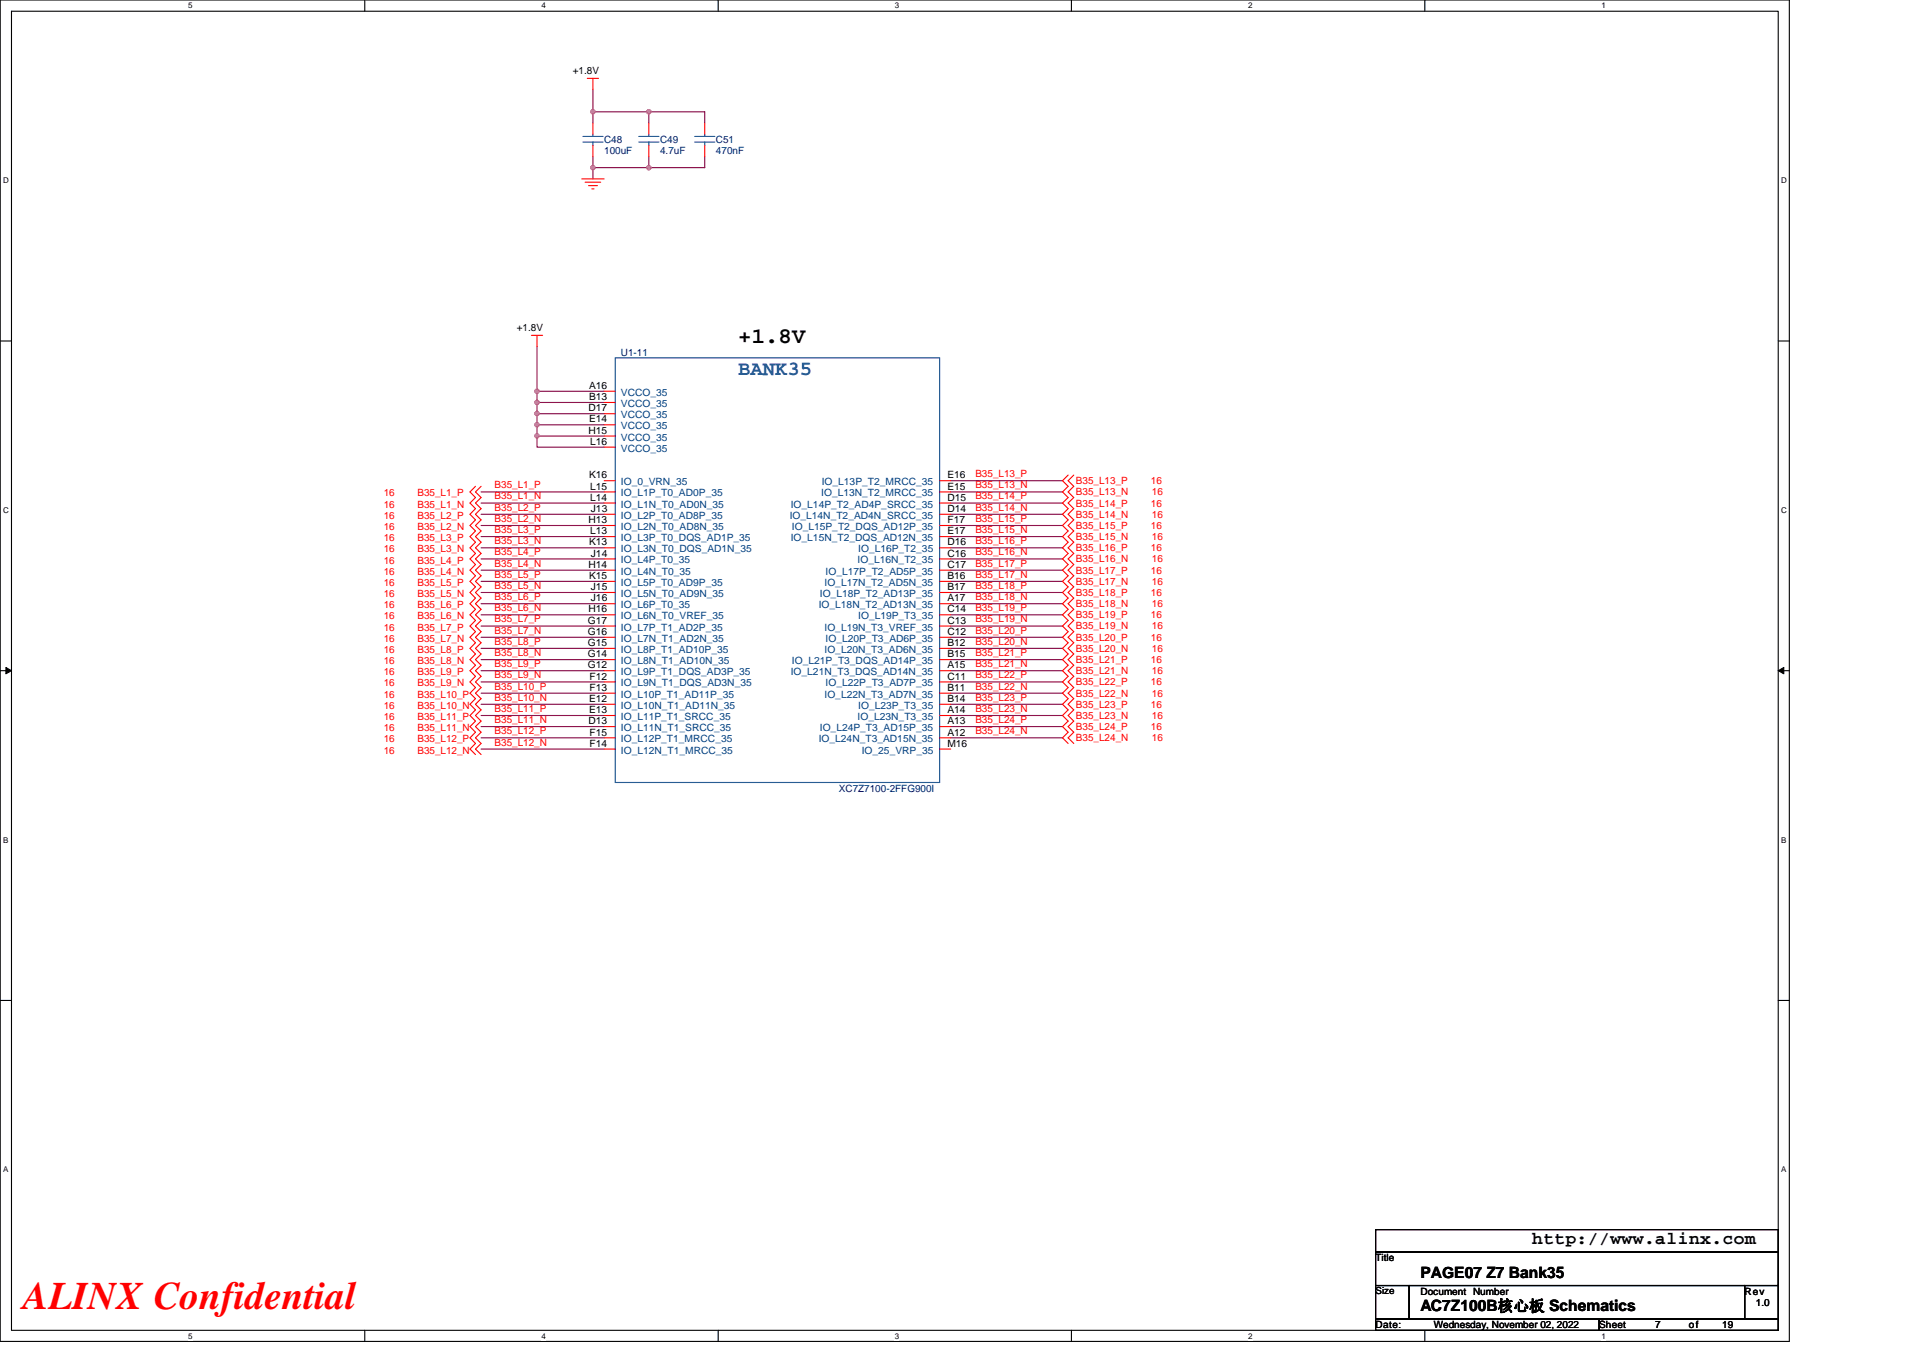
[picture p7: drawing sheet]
<svg xmlns="http://www.w3.org/2000/svg" width="297mm" height="210mm" viewBox="0 0 297 210" stroke-linecap="round" stroke-linejoin="round" font-family="sans-serif">
<defs><g id="words">
<text font-size="6" fill="#f00" x="3.5" y="202.3">ALINX Confidential</text>
<text font-size="3.4" x="114" y="52.9">+1.8V</text>
<text font-size="3.2" fill="#00f" x="114" y="57.9">BANK35</text>
<text font-size="2.8" x="236.7" y="192.3">http://www.alinx.com</text>
<g font-size="2.4">
<text x="219.4" y="197.4">PAGE07 Z7 Bank35</text>
<text x="219.4" y="202.6">AC7Z100B核心板 Schematics</text>
</g>
<g font-size="1.5">
<text x="88.5" y="11.4">+1.8V</text>
<text x="79.8" y="51.1">+1.8V</text>
<text x="90.9" y="63.6">D17</text>
<text x="91" y="60.1">A16</text>
<text x="91" y="61.8">B13</text>
<text x="91" y="65.3">E14</text>
<text x="90.9" y="67">H15</text>
<text x="91.2" y="68.7">L16</text>
<text x="91" y="73.9">K16</text>
<text x="91.2" y="75.6">L15</text>
<text x="91.2" y="77.4">L14</text>
<text x="146.3" y="75.6">E15</text>
<text x="146.3" y="77.4">D15</text>
<text x="146.3" y="73.9">E16</text>
<text x="90.9" y="80.8">H13</text>
<text x="91.2" y="82.6">L13</text>
<text x="91.3" y="79.1">J13</text>
<text x="146.3" y="79.1">D14</text>
<text x="146.3" y="82.6">E17</text>
<text x="146.3" y="80.8">F17</text>
<text x="90.9" y="87.7">H14</text>
<text x="91" y="84.3">K13</text>
<text x="91" y="89.5">K15</text>
<text x="91.3" y="86">J14</text>
<text x="146.3" y="86">C16</text>
<text x="146.3" y="89.5">B16</text>
<text x="146.3" y="84.3">D16</text>
<text x="146.3" y="87.7">C17</text>
<text x="90.9" y="94.6">H16</text>
<text x="91.3" y="91.2">J15</text>
<text x="91.3" y="92.9">J16</text>
<text x="146.3" y="92.9">A17</text>
<text x="146.3" y="91.2">B17</text>
<text x="146.3" y="94.6">C14</text>
<text x="90.8" y="96.4">G17</text>
<text x="90.8" y="98.1">G16</text>
<text x="90.8" y="99.8">G15</text>
<text x="90.8" y="101.6">G14</text>
<text x="146.3" y="96.4">C13</text>
<text x="146.3" y="99.8">B12</text>
<text x="146.3" y="101.6">B15</text>
<text x="146.3" y="98.1">C12</text>
<text x="90.8" y="103.3">G12</text>
<text x="91.1" y="105">F12</text>
<text x="91.1" y="106.7">F13</text>
<text x="146.3" y="103.3">A15</text>
<text x="146.3" y="106.7">B11</text>
<text x="146.3" y="105">C11</text>
<text x="90.9" y="111.9">D13</text>
<text x="91" y="108.5">E12</text>
<text x="91" y="110.2">E13</text>
<text x="91.1" y="113.6">F15</text>
<text x="146.3" y="110.2">A14</text>
<text x="146.3" y="113.6">A12</text>
<text x="146.3" y="111.9">A13</text>
<text x="146.3" y="108.5">B14</text>
<text x="91.1" y="115.4">F14</text>
<text x="146.3" y="115.4">M16</text>
<text x="212.5" y="194.9">Title</text>
<text x="212.5" y="200">Size</text>
<text x="219.4" y="200">Document Number</text>
<text x="269.5" y="200">Rev</text>
<text x="271.2" y="201.8">1.0</text>
<text x="212.5" y="205.2">Date:</text>
<text x="221.5" y="205.2">Wednesday, November 02, 2022</text>
<text x="247" y="205.2">Sheet</text>
<text x="255.7" y="205.2">7</text>
<text x="260.9" y="205.2">of</text>
<text x="266" y="205.2">19</text>
</g>
<g font-size="1.5" fill="#000080">
<text x="93.3" y="22.1">C48</text>
<text x="93.3" y="23.9">100uF</text>
<text x="102" y="22.1">C49</text>
<text x="102" y="23.9">4.7uF</text>
<text x="110.6" y="22.1">C51</text>
<text x="110.6" y="23.9">470nF</text>
<text x="95.9" y="54.9">U1-11</text>
<text x="129.6" y="122.3">XC7Z7100-2FFG900I</text>
</g>
<g font-size="1.5" fill="#004080">
<text x="95.9" y="61.2">VCCO_35</text>
<text x="95.9" y="62.9">VCCO_35</text>
<text x="95.9" y="64.6">VCCO_35</text>
<text x="95.9" y="66.3">VCCO_35</text>
<text x="95.9" y="68.1">VCCO_35</text>
<text x="95.9" y="69.8">VCCO_35</text>
<text x="95.9" y="75">IO_0_VRN_35</text>
<text x="95.9" y="76.7">IO_L1P_T0_AD0P_35</text>
<text x="126.8" y="76.7">IO_L13N_T2_MRCC_35</text>
<text x="126.9" y="75">IO_L13P_T2_MRCC_35</text>
<text x="95.9" y="78.4">IO_L1N_T0_AD0N_35</text>
<text x="95.9" y="80.2">IO_L2P_T0_AD8P_35</text>
<text x="95.9" y="81.9">IO_L2N_T0_AD8N_35</text>
<text x="95.9" y="83.6">IO_L3P_T0_DQS_AD1P_35</text>
<text x="122" y="80.2">IO_L14N_T2_AD4N_SRCC_35</text>
<text x="122.1" y="78.4">IO_L14P_T2_AD4P_SRCC_35</text>
<text x="122.1" y="83.6">IO_L15N_T2_DQS_AD12N_35</text>
<text x="122.3" y="81.9">IO_L15P_T2_DQS_AD12P_35</text>
<text x="95.9" y="85.3">IO_L3N_T0_DQS_AD1N_35</text>
<text x="95.9" y="87.1">IO_L4P_T0_35</text>
<text x="95.9" y="88.8">IO_L4N_T0_35</text>
<text x="127.5" y="88.8">IO_L17P_T2_AD5P_35</text>
<text x="132.5" y="87.1">IO_L16N_T2_35</text>
<text x="132.6" y="85.3">IO_L16P_T2_35</text>
<text x="95.9" y="90.5">IO_L5P_T0_AD9P_35</text>
<text x="95.9" y="92.2">IO_L5N_T0_AD9N_35</text>
<text x="95.9" y="94">IO_L6P_T0_35</text>
<text x="95.9" y="95.7">IO_L6N_T0_VREF_35</text>
<text x="126.5" y="94">IO_L18N_T2_AD13N_35</text>
<text x="126.6" y="92.2">IO_L18P_T2_AD13P_35</text>
<text x="127.4" y="90.5">IO_L17N_T2_AD5N_35</text>
<text x="132.6" y="95.7">IO_L19P_T3_35</text>
<text x="95.9" y="97.4">IO_L7P_T1_AD2P_35</text>
<text x="95.9" y="99.2">IO_L7N_T1_AD2N_35</text>
<text x="95.9" y="100.9">IO_L8P_T1_AD10P_35</text>
<text x="127.4" y="97.4">IO_L19N_T3_VREF_35</text>
<text x="127.4" y="100.9">IO_L20N_T3_AD6N_35</text>
<text x="127.5" y="99.2">IO_L20P_T3_AD6P_35</text>
<text x="95.9" y="102.6">IO_L8N_T1_AD10N_35</text>
<text x="95.9" y="104.3">IO_L9P_T1_DQS_AD3P_35</text>
<text x="95.9" y="106.1">IO_L9N_T1_DQS_AD3N_35</text>
<text x="95.9" y="107.8">IO_L10P_T1_AD11P_35</text>
<text x="122.1" y="104.3">IO_L21N_T3_DQS_AD14N_35</text>
<text x="122.3" y="102.6">IO_L21P_T3_DQS_AD14P_35</text>
<text x="127.4" y="107.8">IO_L22N_T3_AD7N_35</text>
<text x="127.5" y="106.1">IO_L22P_T3_AD7P_35</text>
<text x="95.9" y="109.5">IO_L10N_T1_AD11N_35</text>
<text x="95.9" y="111.3">IO_L11P_T1_SRCC_35</text>
<text x="95.9" y="113">IO_L11N_T1_SRCC_35</text>
<text x="126.6" y="113">IO_L24P_T3_AD15P_35</text>
<text x="132.5" y="111.3">IO_L23N_T3_35</text>
<text x="132.6" y="109.5">IO_L23P_T3_35</text>
<text x="95.9" y="114.7">IO_L12P_T1_MRCC_35</text>
<text x="95.9" y="116.4">IO_L12N_T1_MRCC_35</text>
<text x="126.5" y="114.7">IO_L24N_T3_AD15N_35</text>
<text x="133.1" y="116.4">IO_25_VRP_35</text>
</g>
<g font-size="1.5" fill="#f00">
<text x="59.3" y="76.7">16</text>
<text x="64.5" y="76.7">B35_L1_P</text>
<text x="76.4" y="75.5">B35_L1_P</text>
<text x="76.4" y="77.2">B35_L1_N</text>
<text x="150.7" y="73.7">B35_L13_P</text>
<text x="150.7" y="75.5">B35_L13_N</text>
<text x="150.7" y="77.2">B35_L14_P</text>
<text x="166.2" y="74.8">B35_L13_P</text>
<text x="166.2" y="76.5">B35_L13_N</text>
<text x="177.8" y="74.8">16</text>
<text x="177.9" y="76.5">16</text>
<text x="59.3" y="78.4">16</text>
<text x="59.3" y="80.2">16</text>
<text x="59.3" y="81.9">16</text>
<text x="59.3" y="83.6">16</text>
<text x="64.5" y="78.4">B35_L1_N</text>
<text x="64.5" y="80.2">B35_L2_P</text>
<text x="64.5" y="81.9">B35_L2_N</text>
<text x="64.5" y="83.6">B35_L3_P</text>
<text x="76.4" y="78.9">B35_L2_P</text>
<text x="76.4" y="80.6">B35_L2_N</text>
<text x="76.4" y="82.4">B35_L3_P</text>
<text x="150.7" y="78.9">B35_L14_N</text>
<text x="150.7" y="80.6">B35_L15_P</text>
<text x="150.7" y="82.4">B35_L15_N</text>
<text x="166.2" y="78.3">B35_L14_P</text>
<text x="166.2" y="80">B35_L14_N</text>
<text x="166.2" y="81.7">B35_L15_P</text>
<text x="166.2" y="83.4">B35_L15_N</text>
<text x="177.8" y="78.3">16</text>
<text x="177.8" y="81.7">16</text>
<text x="177.9" y="80">16</text>
<text x="177.9" y="83.4">16</text>
<text x="59.3" y="85.3">16</text>
<text x="59.3" y="87.1">16</text>
<text x="59.3" y="88.8">16</text>
<text x="64.5" y="85.3">B35_L3_N</text>
<text x="64.5" y="87.1">B35_L4_P</text>
<text x="64.5" y="88.8">B35_L4_N</text>
<text x="76.4" y="84.1">B35_L3_N</text>
<text x="76.4" y="85.8">B35_L4_P</text>
<text x="76.4" y="87.5">B35_L4_N</text>
<text x="76.4" y="89.3">B35_L5_P</text>
<text x="150.7" y="84.1">B35_L16_P</text>
<text x="150.7" y="85.8">B35_L16_N</text>
<text x="150.7" y="87.5">B35_L17_P</text>
<text x="150.7" y="89.3">B35_L17_N</text>
<text x="166.2" y="85.2">B35_L16_P</text>
<text x="166.2" y="86.9">B35_L16_N</text>
<text x="166.2" y="88.6">B35_L17_P</text>
<text x="177.8" y="85.2">16</text>
<text x="177.8" y="88.6">16</text>
<text x="177.9" y="86.9">16</text>
<text x="59.3" y="95.7">16</text>
<text x="59.3" y="90.5">16</text>
<text x="59.3" y="92.3">16</text>
<text x="59.3" y="94">16</text>
<text x="64.5" y="95.7">B35_L6_N</text>
<text x="64.5" y="90.5">B35_L5_P</text>
<text x="64.5" y="92.3">B35_L5_N</text>
<text x="64.5" y="94">B35_L6_P</text>
<text x="76.4" y="91">B35_L5_N</text>
<text x="76.4" y="92.7">B35_L6_P</text>
<text x="76.4" y="94.4">B35_L6_N</text>
<text x="150.7" y="91">B35_L18_P</text>
<text x="150.7" y="92.7">B35_L18_N</text>
<text x="150.7" y="94.4">B35_L19_P</text>
<text x="166.2" y="90.4">B35_L17_N</text>
<text x="166.2" y="92.1">B35_L18_P</text>
<text x="166.2" y="93.8">B35_L18_N</text>
<text x="166.2" y="95.5">B35_L19_P</text>
<text x="177.8" y="92.1">16</text>
<text x="177.8" y="95.5">16</text>
<text x="177.9" y="90.4">16</text>
<text x="177.9" y="93.8">16</text>
<text x="59.3" y="97.4">16</text>
<text x="59.3" y="99.2">16</text>
<text x="59.3" y="100.9">16</text>
<text x="64.5" y="97.4">B35_L7_P</text>
<text x="64.5" y="99.2">B35_L7_N</text>
<text x="64.5" y="100.9">B35_L8_P</text>
<text x="76.4" y="96.2">B35_L7_P</text>
<text x="76.4" y="97.9">B35_L7_N</text>
<text x="76.4" y="99.6">B35_L8_P</text>
<text x="76.4" y="101.4">B35_L8_N</text>
<text x="150.7" y="96.2">B35_L19_N</text>
<text x="150.7" y="97.9">B35_L20_P</text>
<text x="150.7" y="99.6">B35_L20_N</text>
<text x="150.7" y="101.4">B35_L21_P</text>
<text x="166.2" y="99">B35_L20_P</text>
<text x="166.2" y="100.7">B35_L20_N</text>
<text x="166.2" y="97.3">B35_L19_N</text>
<text x="177.8" y="99">16</text>
<text x="177.9" y="100.7">16</text>
<text x="177.9" y="97.3">16</text>
<text x="59.3" y="102.6">16</text>
<text x="59.3" y="104.4">16</text>
<text x="59.3" y="106.1">16</text>
<text x="59.3" y="107.8">16</text>
<text x="64.5" y="102.6">B35_L8_N</text>
<text x="64.5" y="104.4">B35_L9_P</text>
<text x="64.5" y="106.1">B35_L9_N</text>
<text x="64.5" y="107.8">B35_L10_P</text>
<text x="76.4" y="103.1">B35_L9_P</text>
<text x="76.4" y="104.8">B35_L9_N</text>
<text x="76.4" y="106.6">B35_L10_P</text>
<text x="150.7" y="103.1">B35_L21_N</text>
<text x="150.7" y="104.8">B35_L22_P</text>
<text x="150.7" y="106.6">B35_L22_N</text>
<text x="166.2" y="102.4">B35_L21_P</text>
<text x="166.2" y="104.2">B35_L21_N</text>
<text x="166.2" y="105.9">B35_L22_P</text>
<text x="166.2" y="107.6">B35_L22_N</text>
<text x="177.8" y="102.4">16</text>
<text x="177.8" y="105.9">16</text>
<text x="177.9" y="104.2">16</text>
<text x="177.9" y="107.6">16</text>
<text x="59.3" y="109.5">16</text>
<text x="59.3" y="111.3">16</text>
<text x="59.3" y="113">16</text>
<text x="64.5" y="109.5">B35_L10_N</text>
<text x="64.5" y="111.3">B35_L11_P</text>
<text x="64.5" y="113">B35_L11_N</text>
<text x="76.4" y="108.3">B35_L10_N</text>
<text x="76.4" y="110">B35_L11_P</text>
<text x="76.4" y="111.7">B35_L11_N</text>
<text x="76.4" y="113.5">B35_L12_P</text>
<text x="150.7" y="108.3">B35_L23_P</text>
<text x="150.7" y="110">B35_L23_N</text>
<text x="150.7" y="111.7">B35_L24_P</text>
<text x="150.7" y="113.5">B35_L24_N</text>
<text x="166.2" y="112.8">B35_L24_P</text>
<text x="166.2" y="109.3">B35_L23_P</text>
<text x="166.2" y="111.1">B35_L23_N</text>
<text x="177.8" y="112.8">16</text>
<text x="177.8" y="109.3">16</text>
<text x="177.9" y="111.1">16</text>
<text x="59.3" y="114.7">16</text>
<text x="59.3" y="116.4">16</text>
<text x="64.5" y="114.7">B35_L12_P</text>
<text x="64.5" y="116.4">B35_L12_N</text>
<text x="76.4" y="115.2">B35_L12_N</text>
<text x="166.2" y="114.5">B35_L24_N</text>
<text x="177.9" y="114.5">16</text>
</g>
<g font-size="1.2">
<text x="29.1" y="1.3">5</text>
<text x="83.6" y="1.3">4</text>
<text x="138.2" y="1.3">3</text>
<text x="192.8" y="1.3">2</text>
<text x="247.4" y="1.3">1</text>
<text x=".5" y="28.3">D</text>
<text x="275.1" y="28.3">D</text>
<text x=".5" y="79.2">C</text>
<text x="275.1" y="79.2">C</text>
<text x=".5" y="130.2">B</text>
<text x="275.1" y="130.2">B</text>
<text x=".5" y="181.1">A</text>
<text x="275.1" y="181.1">A</text>
<text x="29.1" y="206.8">5</text>
<text x="83.6" y="206.8">4</text>
<text x="138.2" y="206.8">3</text>
<text x="192.8" y="206.8">2</text>
<text x="247.4" y="206.8">1</text>
</g>
</g></defs>
<path d="M0 0h276.4v207.3h-276.4zM1.8 1.7h272.9v203.8h-272.9z" fill="none" stroke="#000" stroke-width=".17"/>
<g fill="#fff">
<path d="M29.1 .2h.6v1.4h-.6z"/>
<path d="M29.1 205.7h.6v1.4h-.6z"/>
</g>
<path d="M56.3 0v1.7M56.3 205.5v1.8" fill="none" stroke="#000" stroke-width=".17"/>
<g fill="#fff">
<path d="M83.6 .2h.7v1.4h-.7z"/>
<path d="M83.6 205.7h.7v1.4h-.7z"/>
</g>
<path d="M110.9 0v1.7M110.9 205.5v1.8" fill="none" stroke="#000" stroke-width=".17"/>
<g fill="#fff">
<path d="M138.2 .2h.7v1.4h-.7z"/>
<path d="M138.2 205.7h.7v1.4h-.7z"/>
</g>
<path d="M165.5 0v1.7M165.5 205.5v1.8" fill="none" stroke="#000" stroke-width=".17"/>
<g fill="#fff">
<path d="M192.8 .2h.6v1.4h-.6z"/>
<path d="M192.8 205.7h.6v1.4h-.6z"/>
</g>
<path d="M220.1 0v1.7M220.1 205.5v1.8" fill="none" stroke="#000" stroke-width=".17"/>
<g fill="#fff">
<path d="M247.4 .2h.6v1.4h-.6z"/>
<path d="M247.4 205.7h.6v1.4h-.6z"/>
<path d="M.5 27.2h.8v1.4h-.8z"/>
<path d="M275.1 27.2h.9v1.4h-.9z"/>
<path d="M.5 78.1h.8v1.4h-.8z"/>
<path d="M275.1 78.1h.9v1.4h-.9z"/>
</g>
<path d="M0 52.7h1.8M274.7 52.7h1.7" fill="none" stroke="#000" stroke-width=".17"/>
<g fill="#fff">
<path d="M.5 129.1h.8v1.4h-.8z"/>
<path d="M275.1 129.1h.8v1.4h-.8z"/>
</g>
<path d="M0 103.6h1.8M274.7 103.6h1.7" fill="none" stroke="#000" stroke-width=".17"/>
<path d="M.9 103.1l.9 .5-.9 .5zM274.7 103.6l.8-.5v1z" fill="#000" stroke="#000" stroke-width=".15"/>
<g fill="#fff">
<path d="M.5 180h.8v1.4h-.8z"/>
<path d="M275.1 180h.8v1.4h-.8z"/>
</g>
<path d="M0 154.6h1.8M274.7 154.6h1.7M212.5 190h62.2v3.5h-62.2zM212.5 193.5h62.2v5.1h-62.2zM212.5 198.6h5.2v5.2h-5.2zM217.7 198.6h51.8v5.2h-51.8zM269.5 198.6h5.2v5.2h-5.2zM212.5 203.8h34.5v1.7h-34.5zM247 203.8h27.7v1.7h-27.7z" fill="none" stroke="#000" stroke-width=".17"/>
<g fill="none" stroke="#800040" stroke-width=".17">
<path d="M91.6 13.8v3.5M91.6 17.3v1.7M91.6 17.3h8.6M100.2 17.3h8.7v1.7M100.2 17.3v1.7M91.6 25.9v1.7M91.6 24.2v1.7h8.6M100.2 24.2v1.7M108.9 24.2v1.7h-8.7M82.9 53.6v6.9h10.4M74.3 76h19M74.3 77.7h19"/>
<path d="M74.3 79.5h19M82.9 65.6v1.8M82.9 63.9v1.7M82.9 62.2v1.7M82.9 60.5v1.7M82.9 67.4v1.7h10.4M82.9 67.4h10.4M82.9 65.6h10.4M82.9 63.9h10.4M82.9 62.2h10.4M146.9 74.3h17.2M146.9 76h17.2"/>
<path d="M146.9 77.7h17.2M146.9 79.5h17.2M74.3 81.2h19M74.3 82.9h19M74.3 84.6h19M74.3 86.4h19M74.3 88.1h19M74.3 89.8h19M74.3 91.5h19M74.3 93.3h19M74.3 95h19M74.3 96.7h19"/>
<path d="M74.3 98.5h19M146.9 84.6h17.2M146.9 86.4h17.2M146.9 88.1h17.2M146.9 89.8h17.2M146.9 91.5h17.2M146.9 93.3h17.2M146.9 95h17.2M146.9 96.7h17.2M146.9 98.5h17.2M146.9 81.2h17.2M146.9 82.9h17.2"/>
<path d="M74.3 100.2h19M74.3 101.9h19M74.3 103.6h19M74.3 105.4h19M74.3 107.1h19M74.3 108.8h19M74.3 110.6h19M74.3 112.3h19M74.3 114h19M74.3 115.7h19M146.9 100.2h17.2M146.9 101.9h17.2"/>
<path d="M146.9 103.6h17.2M146.9 105.4h17.2M146.9 107.1h17.2M146.9 108.8h17.2M146.9 110.6h17.2M146.9 112.3h17.2M146.9 114h17.2"/>
</g>
<g fill="#f0f" stroke="#f0f" stroke-width=".17">
<circle cx="91.6" cy="25.9" r=".34"/>
<circle cx="91.6" cy="17.3" r=".34"/>
<circle cx="100.2" cy="17.3" r=".34"/>
<circle cx="100.2" cy="25.9" r=".34"/>
<circle cx="82.9" cy="67.3" r=".34"/>
<circle cx="82.9" cy="65.6" r=".34"/>
<circle cx="82.9" cy="63.9" r=".34"/>
<circle cx="83" cy="62.2" r=".33"/>
<circle cx="82.9" cy="60.4" r=".34"/>
</g>
<g fill="none" stroke="#f00" stroke-width=".17">
<path d="M90.7 12.1h1.8M91.6 12.1v1.7M91.6 19v1.7M100.2 19v1.7M108.9 19v1.7M89.9 27.6h3.4M90.4 28.2h2.4M90.9 28.7h1.4M91.4 29.2h.4M91.6 22.5v1.7M100.2 22.5v1.7M108.9 22.5v1.7"/>
<path d="M82.1 51.8h1.7M82.9 51.8v1.8M73.4 75.1l-.8 .9 .8 .9-.8 .8 .8 .9-.8 .9 .8 .8-.8 .9 .8 .8-.8 .9 .8 .9-.8 .8 .8 .9-.8 .9 .8 .8-.8 .9 .8 .9-.8 .8 .8 .9-.8 .8 .8 .9-.8 .9 .8 .8-.8 .9 .8 .9-.8 .8 .8 .9-.8 .9 .8 .8-.8 .9 .8 .8-.8 .9 .8 .9-.8 .8 .8 .9-.8 .9 .8 .8-.8 .9 .8 .9-.8 .8 .8 .9-.8 .9 .8 .8-.8 .9 .8 .8-.8 .9 .8 .9-.8 .8 .8 .9M74.3 75.1l-.9 .9 .9 .9-.9 .8 .9 .9-.9 .9 .9 .8-.9 .9 .9 .8-.9 .9 .9 .9-.9 .8 .9 .9-.9 .9 .9 .8-.9 .9 .9 .9-.9 .8 .9 .9-.9 .8 .9 .9-.9 .9 .9 .8-.9 .9 .9 .9-.9 .8 .9 .9-.9 .9 .9 .8-.9 .9 .9 .8-.9 .9 .9 .9-.9 .8 .9 .9-.9 .9 .9 .8-.9 .9 .9 .9-.9 .8 .9 .9-.9 .9 .9 .8-.9 .9 .9 .8-.9 .9 .9 .9-.9 .8 .9 .9M93.3 74.3h1.7M93.3 76h1.7M93.3 77.7h1.7M93.3 79.5h1.7M93.3 60.5h1.7M93.3 62.2h1.7M93.3 63.9h1.7M93.3 65.6h1.7"/>
<path d="M93.3 67.4h1.7M93.3 69.1h1.7M145.1 74.3h1.8M145.1 76h1.8M145.1 77.7h1.8M145.1 79.5h1.8M165 73.4l-.9 .9 .9 .8-.9 .9 .9 .9-.9 .8 .9 .9-.9 .9 .9 .8-.9 .9 .9 .8-.9 .9 .9 .9-.9 .8 .9 .9-.9 .9 .9 .8-.9 .9 .9 .9-.9 .8 .9 .9-.9 .8 .9 .9-.9 .9 .9 .8-.9 .9 .9 .9-.9 .8 .9 .9-.9 .9 .9 .8-.9 .9 .9 .8-.9 .9 .9 .9-.9 .8 .9 .9-.9 .9 .9 .8-.9 .9 .9 .9-.9 .8 .9 .9-.9 .9 .9 .8-.9 .9 .9 .8-.9 .9 .9 .9M165.9 73.4l-.9 .9 .9 .8-.9 .9 .9 .9-.9 .8 .9 .9-.9 .9 .9 .8-.9 .9 .9 .8-.9 .9 .9 .9-.9 .8 .9 .9-.9 .9 .9 .8-.9 .9 .9 .9-.9 .8 .9 .9-.9 .8 .9 .9-.9 .9 .9 .8-.9 .9 .9 .9-.9 .8 .9 .9-.9 .9 .9 .8-.9 .9 .9 .8-.9 .9 .9 .9-.9 .8 .9 .9-.9 .9 .9 .8-.9 .9 .9 .9-.9 .8 .9 .9-.9 .9 .9 .8-.9 .9 .9 .8-.9 .9 .9 .9M93.3 81.2h1.7M93.3 82.9h1.7M93.3 84.6h1.7M93.3 86.4h1.7"/>
<path d="M93.3 88.1h1.7M93.3 89.8h1.7M93.3 91.5h1.7M93.3 93.3h1.7M93.3 95h1.7M93.3 96.7h1.7M93.3 98.5h1.7M145.1 81.2h1.8M145.1 82.9h1.8M145.1 84.6h1.8M145.1 86.4h1.8M145.1 88.1h1.8"/>
<path d="M145.1 89.8h1.8M145.1 91.5h1.8M145.1 93.3h1.8M145.1 95h1.8M145.1 96.7h1.8M145.1 98.5h1.8M93.3 100.2h1.7M93.3 101.9h1.7M93.3 103.6h1.7M93.3 105.4h1.7M93.3 107.1h1.7M93.3 108.8h1.7"/>
<path d="M93.3 110.6h1.7M93.3 112.3h1.7M93.3 114h1.7M93.3 115.7h1.7M145.1 100.2h1.8M145.1 101.9h1.8M145.1 103.6h1.8M145.1 105.4h1.8M145.1 107.1h1.8M145.1 108.8h1.8M145.1 110.6h1.8M145.1 112.3h1.8"/>
<path d="M145.1 114h1.8M145.1 115.7h1.8"/>
</g>
<g fill="none" stroke="#00f" stroke-width=".17">
<path d="M90 21.9h3.2M90 21.1h3.2M91.6 20.7v.4M91.6 21.9v.6M98.7 21.9h3.1M98.7 21.1h3.1M100.2 20.7v.4M100.2 21.9v.6M107.3 21.9h3.1M107.3 21.1h3.1M108.9 20.7v.4M108.9 21.9v.6"/>
<path d="M95 55.3h50.1v65.6h-50.1z"/>
</g>
<use href="#words"/>
</svg>
